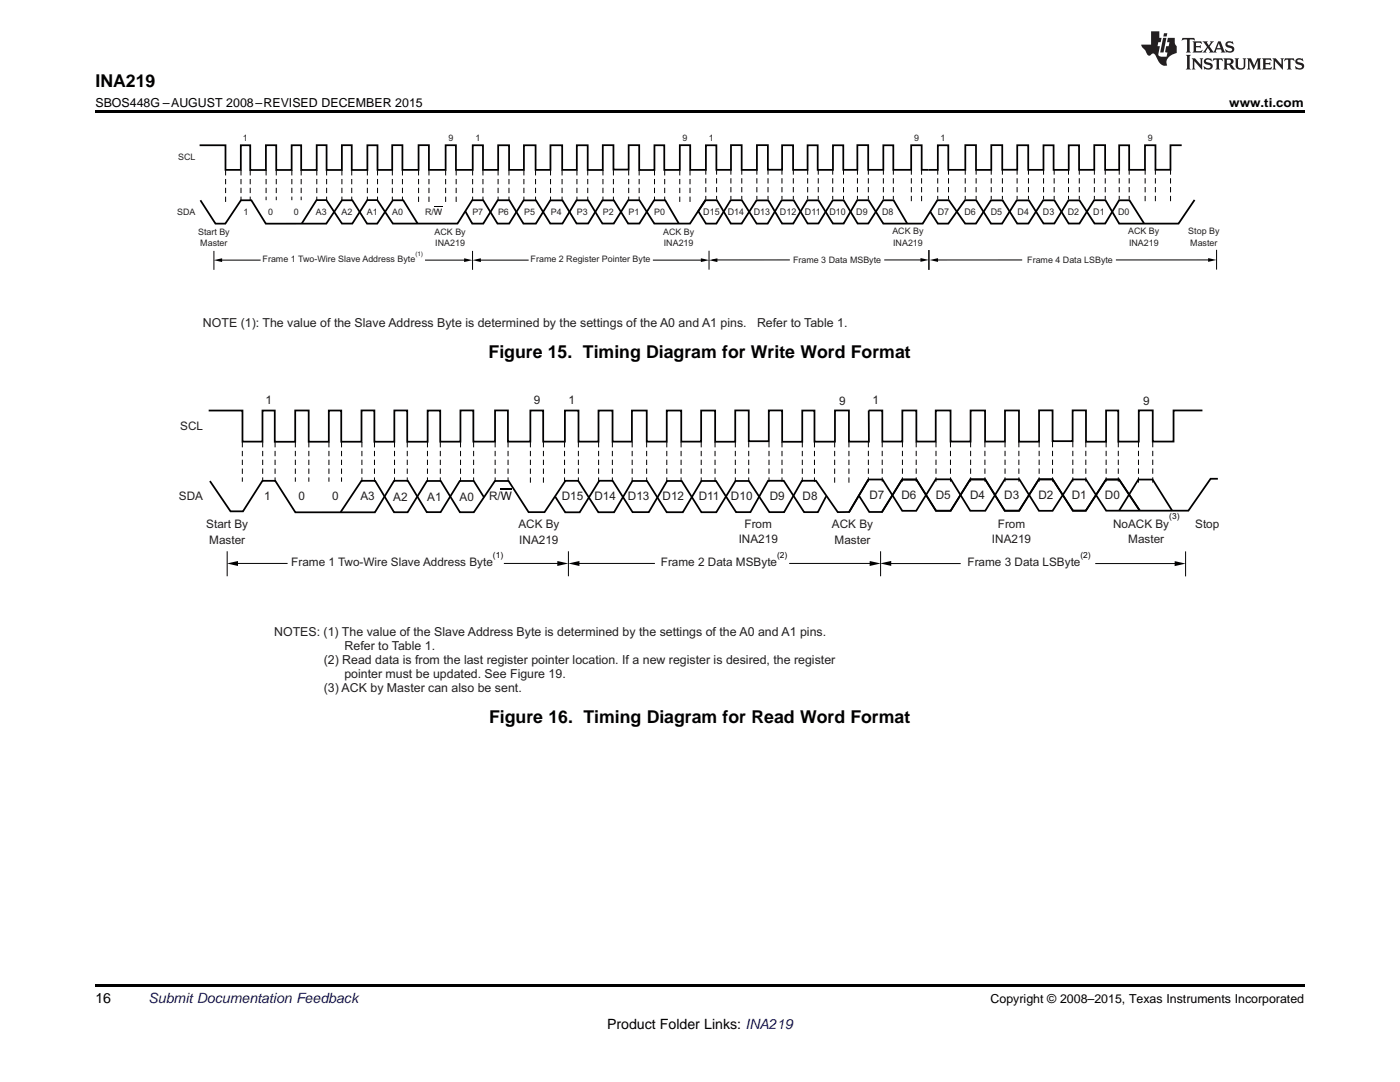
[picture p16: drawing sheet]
<svg xmlns="http://www.w3.org/2000/svg" width="279mm" height="216mm" viewBox="0 0 279 216" stroke-linecap="round" stroke-linejoin="round" font-family="sans-serif">
<defs><g id="words">
<g font-size="3.5">
<text x="19" y="17.3">INA219</text>
<text x="97.5" y="71.5">Figure 15. Timing Diagram for Write Word Format</text>
<text x="97.6" y="144.4">Figure 16. Timing Diagram for Read Word Format</text>
</g>
<g font-size="2.8">
<text x="19" y="200.1">16</text>
<text x="121.1" y="205.4">Product Folder Links: INA219</text>
</g>
<text font-size="2.8" fill="#0000c8" x="29.6" y="200.1">Submit Documentation Feedback</text>
<g font-size="2.5">
<text x="19" y="21.4">SBOS448G –AUGUST 2008–REVISED DECEMBER 2015</text>
<text x="245.3" y="21.4">www.ti.com</text>
<text x="197.7" y="200.1">Copyright © 2008–2015, Texas Instruments Incorporated</text>
</g>
<g font-size="2.5" fill="#231f20">
<text x="40.5" y="65.2">NOTE (1): The value of the Slave Address Byte is determined by the settings of the A0 and A1 pins.</text>
<text x="151.1" y="65.2">Refer to Table 1.</text>
<text x="54.7" y="127">NOTES: (1) The value of the Slave Address Byte is determined by the settings of the A0 and A1 pins.</text>
<text x="68.8" y="129.7">Refer to Table 1.</text>
<text x="64.6" y="132.5">(2) Read data is from the last register pointer location. If a new register is desired, the register</text>
<text x="68.7" y="135.3">pointer must be updated. See Figure 19.</text>
<text x="64.6" y="138">(3) ACK by Master can also be sent.</text>
</g>
<g font-size="2.3" fill="#231f20">
<text x="53" y="80.7">1</text>
<text x="106.5" y="80.7">9</text>
<text x="113.5" y="80.7">1</text>
<text x="167.5" y="80.7">9</text>
<text x="174.1" y="80.7">1</text>
<text x="228.1" y="80.7">9</text>
<text x="36" y="85.9">SCL</text>
<text x="35.7" y="99.8">SDA</text>
<text x="52.7" y="99.9">1</text>
<text x="59.6" y="99.9">0</text>
<text x="66.3" y="99.9">0</text>
<text x="71.9" y="99.9">A3</text>
<text x="78.5" y="99.9">A2</text>
<text x="85.3" y="99.9">A1</text>
<text x="91.7" y="99.9">A0</text>
<text x="97.6" y="99.9">R/W</text>
<text x="112.1" y="99.9">D15</text>
<text x="118.6" y="99.9">D14</text>
<text x="125.3" y="99.9">D13</text>
<text x="132.2" y="99.9">D12</text>
<text x="139.5" y="99.9">D11</text>
<text x="145.9" y="99.9">D10</text>
<text x="153.6" y="99.9">D9</text>
<text x="160.2" y="99.9">D8</text>
<text x="173.5" y="99.6">D7</text>
<text x="179.9" y="99.6">D6</text>
<text x="186.8" y="99.6">D5</text>
<text x="193.6" y="99.6">D4</text>
<text x="200.4" y="99.6">D3</text>
<text x="207.2" y="99.6">D2</text>
<text x="213.9" y="99.6">D1</text>
<text x="220.5" y="99.6">D0</text>
<text x="41.2" y="105.4">Start By</text>
<text x="103.4" y="105.4">ACK By</text>
<text x="148.6" y="105.3">From</text>
<text x="166" y="105.4">ACK By</text>
<text x="199.1" y="105.3">From</text>
<text x="222.1" y="105.3">NoACK By</text>
<text x="238.5" y="105.3">Stop</text>
<text x="41.8" y="108.5">Master</text>
<text x="58.1" y="113">Frame 1 Two-Wire Slave Address Byte</text>
<text x="103.6" y="108.5">INA219</text>
<text x="131.9" y="113">Frame 2 Data MSByte</text>
<text x="147.4" y="108.4">INA219</text>
<text x="166.6" y="108.5">Master</text>
<text x="193.1" y="113">Frame 3 Data LSByte</text>
<text x="198" y="108.3">INA219</text>
<text x="225.2" y="108.3">Master</text>
</g>
<g font-size="1.8" fill="#231f20">
<text x="48.5" y="28.1">1</text>
<text x="89.5" y="28.1">9</text>
<text x="94.9" y="28.1">1</text>
<text x="136.2" y="28.1">9</text>
<text x="141.4" y="28.1">1</text>
<text x="182.4" y="28.1">9</text>
<text x="187.7" y="28.1">1</text>
<text x="229.1" y="28.1">9</text>
<text x="35.6" y="31.9">SCL</text>
<text x="35.4" y="43">SDA</text>
<text x="39.5" y="46.9">Start By</text>
<text x="48.6" y="43">1</text>
<text x="53.5" y="43">0</text>
<text x="58.6" y="43">0</text>
<text x="63" y="43">A3</text>
<text x="68.1" y="43">A2</text>
<text x="73.2" y="43">A1</text>
<text x="78.3" y="43">A0</text>
<text x="84.8" y="43">R/W</text>
<text x="86.7" y="46.9">ACK By</text>
<text x="94.3" y="43">P7</text>
<text x="99.4" y="43">P6</text>
<text x="104.6" y="43">P5</text>
<text x="109.9" y="43">P4</text>
<text x="115.1" y="43">P3</text>
<text x="120.3" y="43">P2</text>
<text x="125.4" y="43">P1</text>
<text x="130.6" y="43">P0</text>
<text x="132.3" y="46.9">ACK By</text>
<text x="140.4" y="42.9">D15</text>
<text x="145.2" y="42.9">D14</text>
<text x="150.4" y="42.9">D13</text>
<text x="155.7" y="42.9">D12</text>
<text x="160.6" y="42.9">D11</text>
<text x="165.6" y="42.9">D10</text>
<text x="170.9" y="42.9">D9</text>
<text x="176.1" y="42.9">D8</text>
<text x="178.1" y="46.7">ACK By</text>
<text x="187.1" y="42.9">D7</text>
<text x="192.5" y="42.9">D6</text>
<text x="197.7" y="42.9">D5</text>
<text x="203.1" y="42.9">D4</text>
<text x="208.2" y="42.9">D3</text>
<text x="213.1" y="42.9">D2</text>
<text x="218.2" y="42.9">D1</text>
<text x="223.1" y="42.9">D0</text>
<text x="225.2" y="46.7">ACK By</text>
<text x="237.2" y="46.7">Stop By</text>
<text x="40" y="49.2">Master</text>
<text x="52.4" y="52.3">Frame 1 Two-Wire Slave Address Byte</text>
<text x="86.9" y="49.2">INA219</text>
<text x="105.9" y="52.3">Frame 2 Register Pointer Byte</text>
<text x="132.5" y="49.2">INA219</text>
<text x="158.3" y="52.4">Frame 3 Data MSByte</text>
<text x="178.2" y="49">INA219</text>
<text x="205" y="52.4">Frame 4 Data LSByte</text>
<text x="225.3" y="49">INA219</text>
<text x="237.5" y="49">Master</text>
</g>
<g font-size="1.7">
<text x="233.3" y="103.6">(3)</text>
<text x="98.4" y="111.3">(1)</text>
<text x="155.1" y="111.3">(2)</text>
<text x="215.6" y="111.3">(2)</text>
</g>
<text font-size="1.2" fill="#231f20" x="82.9" y="51.1">(1)</text>
</g></defs>
<path d="M19 22h241.3v.5h-241.3zM19 196.3h241.3v.5h-241.3z" fill="#000"/>
<g fill="none" stroke="#000" stroke-width=".2" stroke-dasharray="1.1 .7" stroke-linecap="butt">
<path d="M45 33.9v6.5M48.1 33.9v6M49.9 33.9v6M53.1 33.9v6M55.1 33.9v6M58.2 33.9v6M60.1 33.9v6M63.2 33.9v6M65.2 33.9v6M68.2 33.9v6M70.2 33.9v6M73.3 33.9v6"/>
<path d="M75.3 33.9v6M78.3 33.9v6M80.3 33.9v6M83.5 33.9v6.5M85.6 33.9v6.5M88.9 33.9v6.5M91 33.9v6.5M94.3 33.9v6M96.4 33.9v6M99.4 33.9v6M101.6 33.9v6M104.6 33.9v6"/>
<path d="M106.9 33.9v6M109.9 33.9v6M112.2 33.9v6M115.1 33.9v6M117.3 33.9v6M120.3 33.9v6M122.4 33.9v6M125.5 33.9v6M127.6 33.9v6M130.6 33.9v6M132.7 33.9v6M135.7 33.9v6.5"/>
<path d="M137.7 33.9v6.5M140.9 33.8v6M143 33.8v6M145.9 33.8v6M148 33.8v6M151 33.8v6M153.3 33.8v6M156.1 33.8v6M158.3 33.8v6M161.2 33.8v6M163.3 33.8v6M166.2 33.8v6"/>
<path d="M168.3 33.8v6M171.1 33.8v6M173.3 33.8v6M176.3 33.8v6M178.3 33.8v6M181.9 33.8v6.4M183.9 33.8v6.4M187.1 33.8v6M189.3 33.8v6M192.6 33.8v6M194.8 33.8v6M197.8 33.8v6"/>
<path d="M200.1 33.8v6M203 33.8v6M205.2 33.8v6M208.3 33.8v6M210.4 33.8v6M213.2 33.8v6M215.4 33.8v6M218.4 33.8v6M220.6 33.8v6M223.4 33.8v6M225.4 33.8v6M228.5 33.8v6.4"/>
<path d="M230.6 33.8v6.4M233.6 33.8v6.4M48.4 88.2v7.9M52.4 88.2v7.9M54.9 88.2v7.9M58.9 88.2v7.9M61.6 88.2v7.9M65.6 88.2v7.9M68.2 88.2v7.9M72.2 88.2v7.9M74.7 88.2v7.9M78.7 88.2v7.9"/>
<path d="M81.3 88.2v7.9M85.3 88.2v7.9M87.9 88.2v7.9M91.9 88.2v7.9M94.5 88.2v7.8M98.8 88.2v7.8M101.4 88.2v7.8M105.9 88.2v8.5M108.5 88.2v8.5M112.7 88.2v7.9M115.4 88.2v7.9M119.5 88.2v7.9"/>
<path d="M122.2 88.2v7.9M126.2 88.2v7.9M129.1 88.2v7.9M133.1 88.2v7.9M135.9 88.2v7.9M139.9 88.2v7.9M142.7 88.2v7.9M146.7 88.2v7.9M149.4 88.2v7.9M153.5 88.2v7.9M156.1 88.2v7.9M160.1 88.2v7.9"/>
<path d="M162.5 88.2v7.9M166.6 88.2v8.5M169.4 88.2v8.5M173.3 88.2v7.9M176.1 88.2v7.9M180.1 88.2v7.9M182.8 88.2v7.9M186.8 88.2v7.9M189.7 88.2v7.9M193.7 88.2v7.9M196.6 88.2v7.9M200.6 88.2v7.9"/>
<path d="M203.3 88.2v7.9M207.4 88.2v7.9M210.1 88.2v7.9M214.1 88.2v7.9M216.7 88.2v7.9M220.8 88.2v7.9M223.2 88.2v7.9M227.2 88.2v8.5M230.1 88.2v8.5"/>
</g>
<g fill="none" stroke="#000" stroke-width=".2">
<path d="M42.7 50.1v3.7M43.7 51.9h8.3M84.8 51.9h8.4M94.3 50.1v3.7M95.3 51.9h10.2M130.3 51.9h10.2M141.5 50v3.8M157.6 51.9h-15.4M184 51.9h-7.5M185.4 49.9v3.9M204 51.9h-17.4M241.9 51.9h-19.2"/>
<path d="M242.8 49.8v4M45.3 110v5M46.7 112.4h10.7M100.6 112.4h11.4M113.4 110v5M114.7 112.4h16M157.5 112.4h16.9M175.7 110v5M177 112.5h14.7M218.6 112.5h16.7M236.6 110v5"/>
</g>
<g fill="#000">
<path d="M42.7 51.9l1.6-.4v.8zM92.6 51.5l1.7 .4-1.7 .4zM94.3 51.9l1.7-.4v.8zM141.5 51.9l1.7-.4v.8zM139.9 51.5l1.6 .4-1.6 .4zM183.7 51.5l1.7 .4-1.7 .3zM185.5 51.9l1.7-.4v.8zM241.1 51.5l1.7 .4-1.7 .4zM45.3 112.4l2.2-.5v1zM111.2 111.9l2.2 .5-2.2 .5zM113.4 112.4l2.2-.5v1zM175.7 112.4l2.2-.5v1z"/>
<path d="M173.6 111.9l2.2 .5-2.2 .5zM234.4 112l2.2 .5-2.2 .5z"/>
<path d="M86.6 41.2h1.7v.2h-1.7z" fill-rule="evenodd"/>
</g>
<path d="M99.9 97.6h2.3" fill="none" stroke="#000" stroke-width=".23"/>
<g fill="none" stroke="#000" stroke-width=".35">
<path d="M40 40l3 4.6h2l3.1-4.6h2.1l2.8 4.6h12.1l3.1-4.6h2.1l3 4.6h2l3.1-4.6h2.1l2.9 4.6M140.8 39.9l-3.1 4.7h-7.1l-3-4.6h-2.2l-2.9 4.6h-2.3l-2.8-4.6h-2.4l-2.7 4.6h-2.5l-2.8-4.6h-2.5l-2.9 4.6h-2.3l-2.9-4.6h-2.2l-2.9 4.6h-12.9l-3.1-4.7h-2l-3 4.7h-2.1l-3.1-4.7h-1.9l-3 4.7M235.8 29h-2.2v4.9h-3v-4.9h-2.1v4.9h-3.2v-4.9h-1.9v4.9h-2.8v-4.9h-2.2v4.9h-3v-4.9h-2.1v4.9h-3v-4.9h-2.1v4.9h-3v-4.9h-2.2v4.9h-3v-4.9h-2.2v4.9h-3v-4.9h-2.2v4.9h-3.3v-4.9h-2.1v4.9h-3.3v-4.9h-2.1v4.9h-3.5v-4.9h-2v4.9h-3v-4.9h-2.2v4.9h-2.8v-4.9h-2.1v4.9h-3v-4.9h-2v4.9h-2.9v-4.9h-2.2v4.9h-2.9v-4.9h-2.1v4.9h-3.1v-4.9h-2.1v4.9h-2.9v-4.9h-2.1v4.9h-3.2v-4.9h-2v4.9h-3.1v-4.9h-2v4.9h-3v-4.9h-2.1v4.8h-3.1v-4.8h-2.1v4.9h-3v-4.9h-2.2v4.9h-2.9v-4.9h-2.3v4.9h-3v-4.9h-2.3v4.9h-3v-4.9h-2.2v4.9h-3v-4.9h-2.1v4.9h-3.3v-4.9h-2.1v4.9h-3.3v-4.9h-2.1v4.9h-3.2v-4.9h-2v4.9h-3v-4.9h-2v4.9h-3.1v-4.9h-2v4.9h-3v-4.9h-2v4.9h-3.1v-4.9h-1.9v4.9h-3.1v-4.9h-2v4.9h-3.2v-4.9h-1.8v4.9h-3.1v-4.9h-5.2M139.4 42.2l1.5 2.4h2.1l2.8-4.6h2.3l2.9 4.6h2.2l2.8-4.6h2.4l2.8 4.6h2.1l2.9-4.6h2.2l2.8 4.6h2.1l3-4.6h2l2.7 4.6M41.9 96l4.2 6.1M96.6 99.2l-2.1-3.2h-2.7l-3.9 6.2h-2.7l-3.8-6.3h-2.7l-3.9 6.3h-15.9l-4-6.3h-2.5l-3.9 6.2M110.8 99.2l2 3h2.9l3.9-6.3h2.7l3.9 6.3h3.3l3.6-6.2h3l3.9 6.2h3l3.8-6.2h2.7l4 6.2h3l3.5-6.3h2.9l4.3 6.3h2.3M164.9 99l-1.7 3.2h-2.7l-4.1-6.3h-3.1l-3.5 6.3h-2.9l-4-6.2h-2.9l-3.7 6.2h-3.2l-4-6.2h-2.9l-3.6 6.2h-3.2l-4-6.3h-2.6l-4.1 6.3h-3.2l-4-6.2h-2.7l-4.2 6.2h-2.8l-3.8-6.2h-2.8l-3.8 6.2h-2.8l-3.7-6.3h-2.8l-4.1 6.3M171.4 98.9l2.1 3.3h2.6M240 81.9h-5.8v6.2h-4.1v-6.2h-2.8v6.2h-4.1v-6.2h-2.5v6.2h-4v-6.2h-2.6v6.1h-4v-6.1h-2.7v6.2h-4v-6.2h-2.8v6.2h-4v-6.2h-2.9v6.2h-4v-6.2h-3v6.2h-3.8v-6.2h-2.8v6.2h-4v-6.2h-2.7v6.2h-4v-6.2h-2.8v6.2h-4.1v-6.2h-2.4v6.2h-4v-6.2h-2.7v6.1h-4v-6.1h-2.7v6.2h-4v-6.2h-2.8v6.2h-3.9v-6.2h-2.9v6.2h-4v-6.2h-3v6.2h-3.9v-6.2h-2.8v6.2h-3.9v-6.2h-2.8v6.2h-4.3v-6.2h-2.6v6.2h-4.4v-6.2h-2.6v6.2h-4.3v-6.2h-2.6v6.2h-4v-6.2h-2.6v6.2h-4v-6.2h-2.6v6.2h-4v-6.2h-2.6v6.2h-4v-6.2h-2.5v6.2h-4v-6.2h-2.7v6.2h-4.1v-6.2h-2.4v6.2h-4v-6.2h-6.8M243.1 95.5h-1.5l-4.4 6.4h-16.4l-4.1-6.2h-2.6l-4 6.2h-2.7l-4-6.3h-2.9l-3.9 6.3h-3l-3.8-6.3h-3.1l-3.8 6.3h-2.8l-4-6.2h-2.8l-3.9 6.5M45.9 102h2.7"/>
<path d="M223.3 101.9l3.9-6.2h2.8l3.9 6.2M227.5 101.9l-4.2-6.2h-2.6l-4 6.2h-2.6l-4-6.3h-2.8l-3.9 6.3h-2.9l-3.9-6.2h-3l-3.9 6.2h-2.9l-3.9-6.2h-2.9l-4 6.5"/>
</g>
<path d="M238.4 39.9l-3.2 4.7h-11.8l-2.8-4.6h-2.3l-2.9 4.6h-2.1l-2.9-4.6h-2.2l-3 4.6h-2.2l-2.9-4.6h-2.3l-3 4.6h-2.2l-3.2-4.6h-2.3l-3 4.6h-7.8l-3-4.6h-2.2l-2.7 4.6h-2.2l-2.8-4.6h-2.3l-2.8 4.6h-2.2l-2.8-4.6h-2.3l-3 4.6h-2.1l-2.8-4.6h-2.3l-1.5 2.2M92.8 42.1l1.4 2.5h2.3l2.8-4.6h2.3l2.9 4.6h2.4l2.9-4.6h2.5l2.8 4.6h2.3l2.8-4.6h2.3l2.9 4.6h2.2l2.9-4.6h2.3l2.6 4.6M185.6 42.2l1.6 2.4h2.1l3.3-4.6h2.2l3 4.6h2.2l2.9-4.6h2.4l3 4.6h2.1l2.8-4.6h2.2l3 4.6h2.2l2.7-4.6h2.1l2.9 4.6" fill="none" stroke="#000" stroke-width=".36"/>
<g fill="#231f20">
<path d="M236 7.6l-.1 .5 .4-.2h.6v.1v2.1l-.2 .4h.9l-.2-.4v-2.1l.1-.1h.5l.5 .2-.2-.5zM238 8.3l.2 .3v1.5l-.2 .4h1.8l.2-.6a1.04 1.04 0 0 1-1.3 .2v-.7h.6l.3 .2v-.6l-.3 .2h-.6v-.6l.8-.1 .4 .3-.2-.5zM240 8.3l.9 1.1-.9 1.1h.8l-.2-.2 .4-.7 .5 .7-.2 .2h1.5l-.2-.2 .2-.4h.9l.1 .4-.2 .2h1l-.3-.3-.7-1.9h-.5l-.9 2-.8-1 .9-1h-.8l.1 .3-.4 .5-.3-.6 .1-.2zM243.2 8.6l.4 1h-.7zM244.8 8.4a.63 .63 0 0 0-.2 .7 .63 .63 0 0 0 .6 .4l.6 .2 .1 .2a.75 .75 0 0 1-.7 .4 .75 .75 0 0 1-.6-.5l.1 .7 .1-.1a1.11 1.11 0 0 0 1.5-.6 1.13 1.13 0 0 0-1.2-.8l-.1-.4a1.04 1.04 0 0 1 1.2 .2l-.2-.5-.2 .1-.4-.2zM236.7 10.9l.2 .4v2.2l-.2 .4h1l-.3-.4v-2.2l.3-.4zM237.8 11.6l.3 .4v1.5l-.3 .4h.8l-.2-.4v-1.3l1.5 1.7v-1.9l.2-.4h-.7l.2 .4v.9l-1.1-1.3zM240.5 11.8a.62 .62 0 0 0-.2 .7 .62 .62 0 0 0 .6 .4l.6 .1 .1 .3a.76 .76 0 0 1-.7 .3 .76 .76 0 0 1-.7-.4l.2 .7 .1-.1a1.11 1.11 0 0 0 1.5-.6 1.13 1.13 0 0 0-1.2-.8l-.1-.4a1.04 1.04 0 0 1 1.2 .2l-.2-.6-.2 .1-.5-.1zM242.2 11.6l-.2 .6a.61 .61 0 0 1 .8-.3v1.6l-.2 .4h.9l-.2-.4v-1.6a.63 .63 0 0 1 .7 .3l-.1-.6zM244.1 11.6l.3 .4v1.5l-.3 .4h1l-.2-.2-.1-.8 .6 .2a.76 .76 0 0 0 1.2 .7l-1-1a.58 .58 0 0 0 .6-.5 .58 .58 0 0 0-.5-.6zM244.9 11.9h.1a.45 .45 0 0 1 .5 .1 .45 .45 0 0 1 .1 .5l-.8 .2zM246.4 11.6l.2 .2a2.17 2.17 0 0 0 .3 1.9 .99 .99 0 0 0 1.6-.6v-1.1l.2-.4h-.7l.2 .2a1.92 1.92 0 0 1-.2 1.8 .6 .6 0 0 1-.9-.5v-1.1l.2-.4zM248.9 11.6l.2 .4v1.5l-.2 .4h.7l-.2-.4v-1.4l.8 1.8 .8-1.8v1.4l-.2 .4h.9l-.2-.4v-1.5l.2-.4h-.8l-.6 1.5-.6-1.5zM251.9 11.6l.2 .4v1.5l-.2 .4h1.8l.1-.6a1.04 1.04 0 0 1-1.2 .1v-.6h.5l.4 .2v-.6l-.4 .2h-.5v-.7h.8l.3 .3-.1-.6zM254 11.6l.2 .4v1.5l-.2 .4h.7l-.2-.4v-1.3l1.5 1.7v-1.9l.2-.4h-.7l.2 .4v.9l-1.1-1.3zM256.4 11.6l-.1 .6a.61 .61 0 0 1 .7-.3l.1 1.6-.3 .4h1l-.3-.4 .1-1.6a.63 .63 0 0 1 .7 .3l-.1-.6zM258.7 11.8a.62 .62 0 0 0-.2 .7 .62 .62 0 0 0 .6 .4l.6 .1 .1 .3a.76 .76 0 0 1-.7 .3 .76 .76 0 0 1-.6-.4l.1 .7 .1-.1a1.11 1.11 0 0 0 1.6-.6 1.13 1.13 0 0 0-1.3-.8l-.1-.4a1.04 1.04 0 0 1 1.2 .2l-.1-.6-.2 .1-.5-.1z"/>
<path d="M229.7 6.3v2.6h-1.9v.4l.8 .9a.91 .91 0 0 0 1 .8 .56 .56 0 0 1 .5-.3 .56 .56 0 0 1 .5 .3l.4 .8a1.53 1.53 0 0 0 1.9 1.2 1.54 1.54 0 0 1 1-2.1l.9-.3v-1.4a1.52 1.52 0 0 1-.4-1.6h-1.3l-.2 .8h.5l-.2 .8h-.5l-.1 1v.2l.4 .1-.2 .8a1.93 1.93 0 0 1-1.6-.3l.3-1.8h-.5l.2-.8h.4l.2-.8h-.4v-1.3zM232.1 7.6l-.6 2.9h.7l.6-2.9zM232.3 6.6l-.1 .7h.6l.2-.7z"/>
</g>
<use href="#words"/>
</svg>
